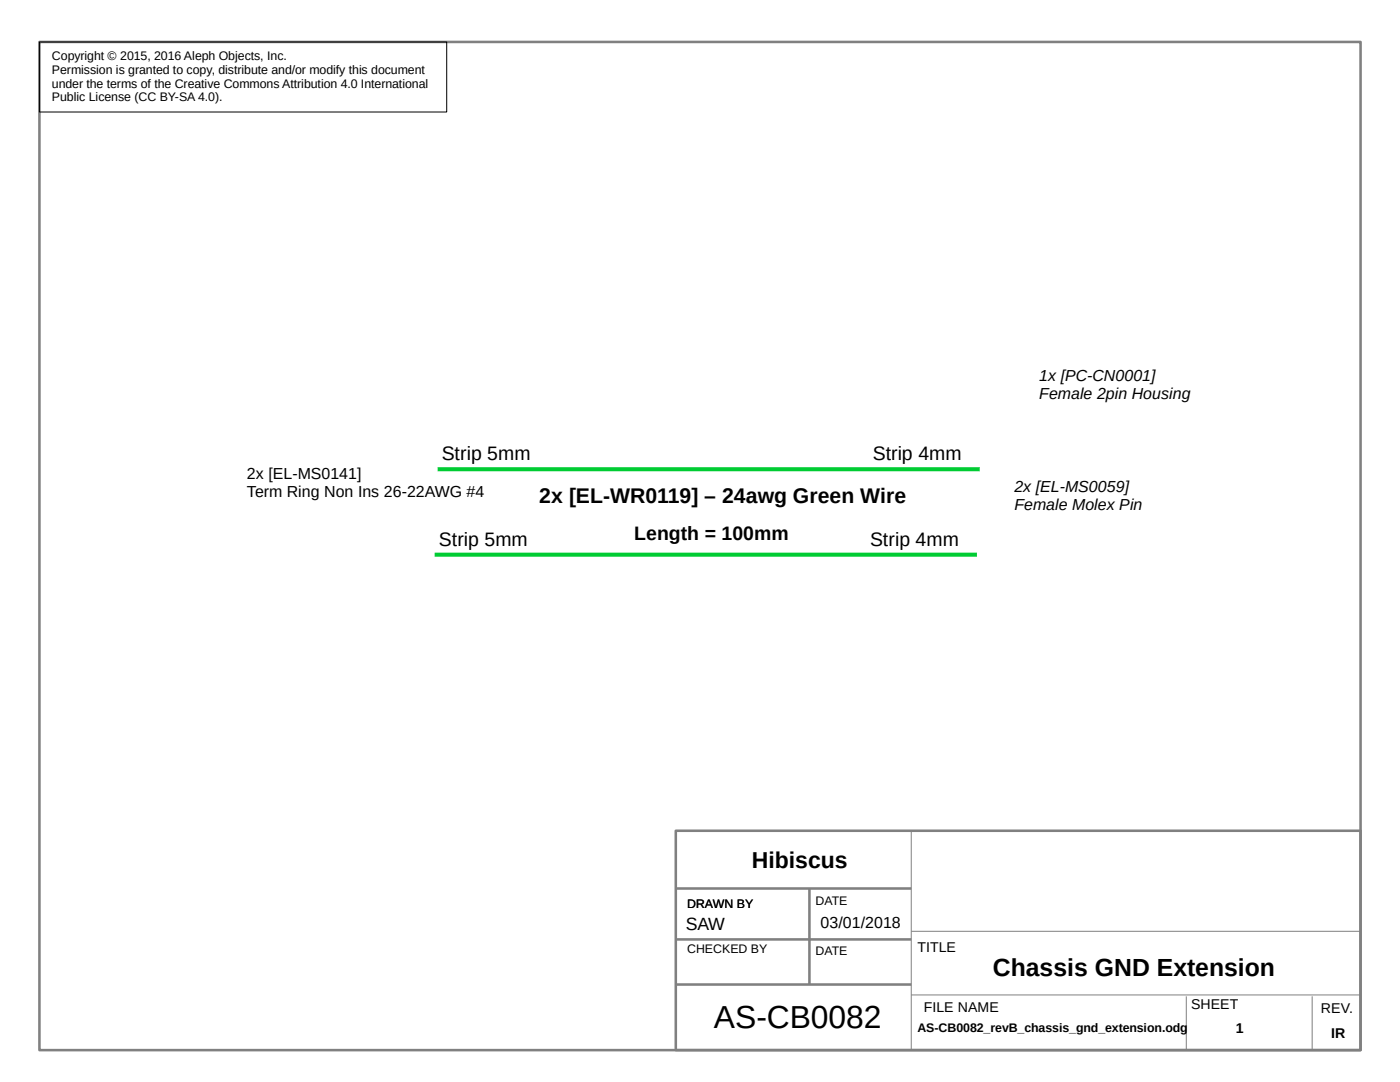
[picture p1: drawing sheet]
<svg xmlns="http://www.w3.org/2000/svg" width="279mm" height="216mm" viewBox="0 0 279 216" stroke-linecap="round" stroke-linejoin="round" font-family="sans-serif">
<defs><g id="words">
<text font-size="6.3" x="142.5" y="205.2">AS-CB0082</text>
<text font-size="4.9" x="198.2" y="194.7">Chassis GND Extension</text>
<text font-size="4.6" x="150.1" y="173.2">Hibiscus</text>
<text font-size="4.2" x="107.6" y="100.3">2x [EL-WR0119] – 24awg Green Wire</text>
<g font-size="3.9">
<text x="88.2" y="91.9">Strip 5mm</text>
<text x="174.2" y="91.9">Strip 4mm</text>
<text x="126.6" y="107.8">Length = 100mm</text>
<text x="87.6" y="108.9">Strip 5mm</text>
<text x="173.6" y="108.9">Strip 4mm</text>
</g>
<g font-size="3.5" fill="#fff">
<text x="57.6" y="93.2">13</text>
<text x="51.7" y="98.7">14</text>
</g>
<text font-size="3.5" x="136.8" y="185.5">SAW</text>
<g font-size="3.2">
<text x="207.4" y="76">1x [PC-CN0001]</text>
<text x="207.4" y="79.6">Female 2pin Housing</text>
<text x="49.3" y="95.6">2x [EL-MS0141]</text>
<text x="49.3" y="99.2">Term Ring Non Ins 26-22AWG #4</text>
<text x="202.5" y="98.1">2x [EL-MS0059]</text>
<text x="202.5" y="101.7">Female Molex Pin</text>
<text x="163.8" y="185.2">03/01/2018</text>
</g>
<g font-size="2.8">
<text x="183.1" y="189.9">TITLE</text>
<text x="184.4" y="201.9">FILE NAME</text>
<text x="237.7" y="201.4">SHEET</text>
<text x="263.6" y="202.2">REV.</text>
<text x="246.6" y="206.2">1</text>
<text x="265.6" y="207.2">IR</text>
</g>
<g font-size="2.5">
<text x="10.4" y="12">Copyright © 2015, 2016 Aleph Objects, Inc.</text>
<text x="10.4" y="14.7">Permission is granted to copy, distribute and/or modify this document</text>
<text x="10.4" y="17.5">under the terms of the Creative Commons Attribution 4.0 International</text>
<text x="10.4" y="20.3">Public License (CC BY-SA 4.0).</text>
<text x="137.1" y="181.2">DRAWN BY</text>
<text x="162.8" y="180.6">DATE</text>
<text x="137.1" y="190.2">CHECKED BY</text>
<text x="162.8" y="190.6">DATE</text>
<text x="183.1" y="206">AS-CB0082_revB_chassis_gnd_extension.odg</text>
</g>
</g></defs>
<path d="M7.9 8.4h263.6v201.1h-263.6zM134.9 165.8h136.6v43.7h-136.6zM134.9 177.3h47M161.5 177.3v19M134.9 187.4h47M134.9 196.4h47" fill="none" stroke="#808080" stroke-width=".51"/>
<path d="M181.9 165.8v43.7M181.9 185.8h89.6M181.9 198.5h89.6M236.7 198.8v10.8M261.9 198.8v10.7" fill="none" stroke="#808080" stroke-width=".2"/>
<path d="M7.9 8.4h81.3v13.9h-81.3z" fill="none" stroke="#000" stroke-width=".2"/>
<path d="M87.3 93.6h108.2M86.8 110.7h108.2" fill="none" stroke="#0c3" stroke-width=".81" stroke-linecap="butt"/>
<use href="#words"/>
</svg>
